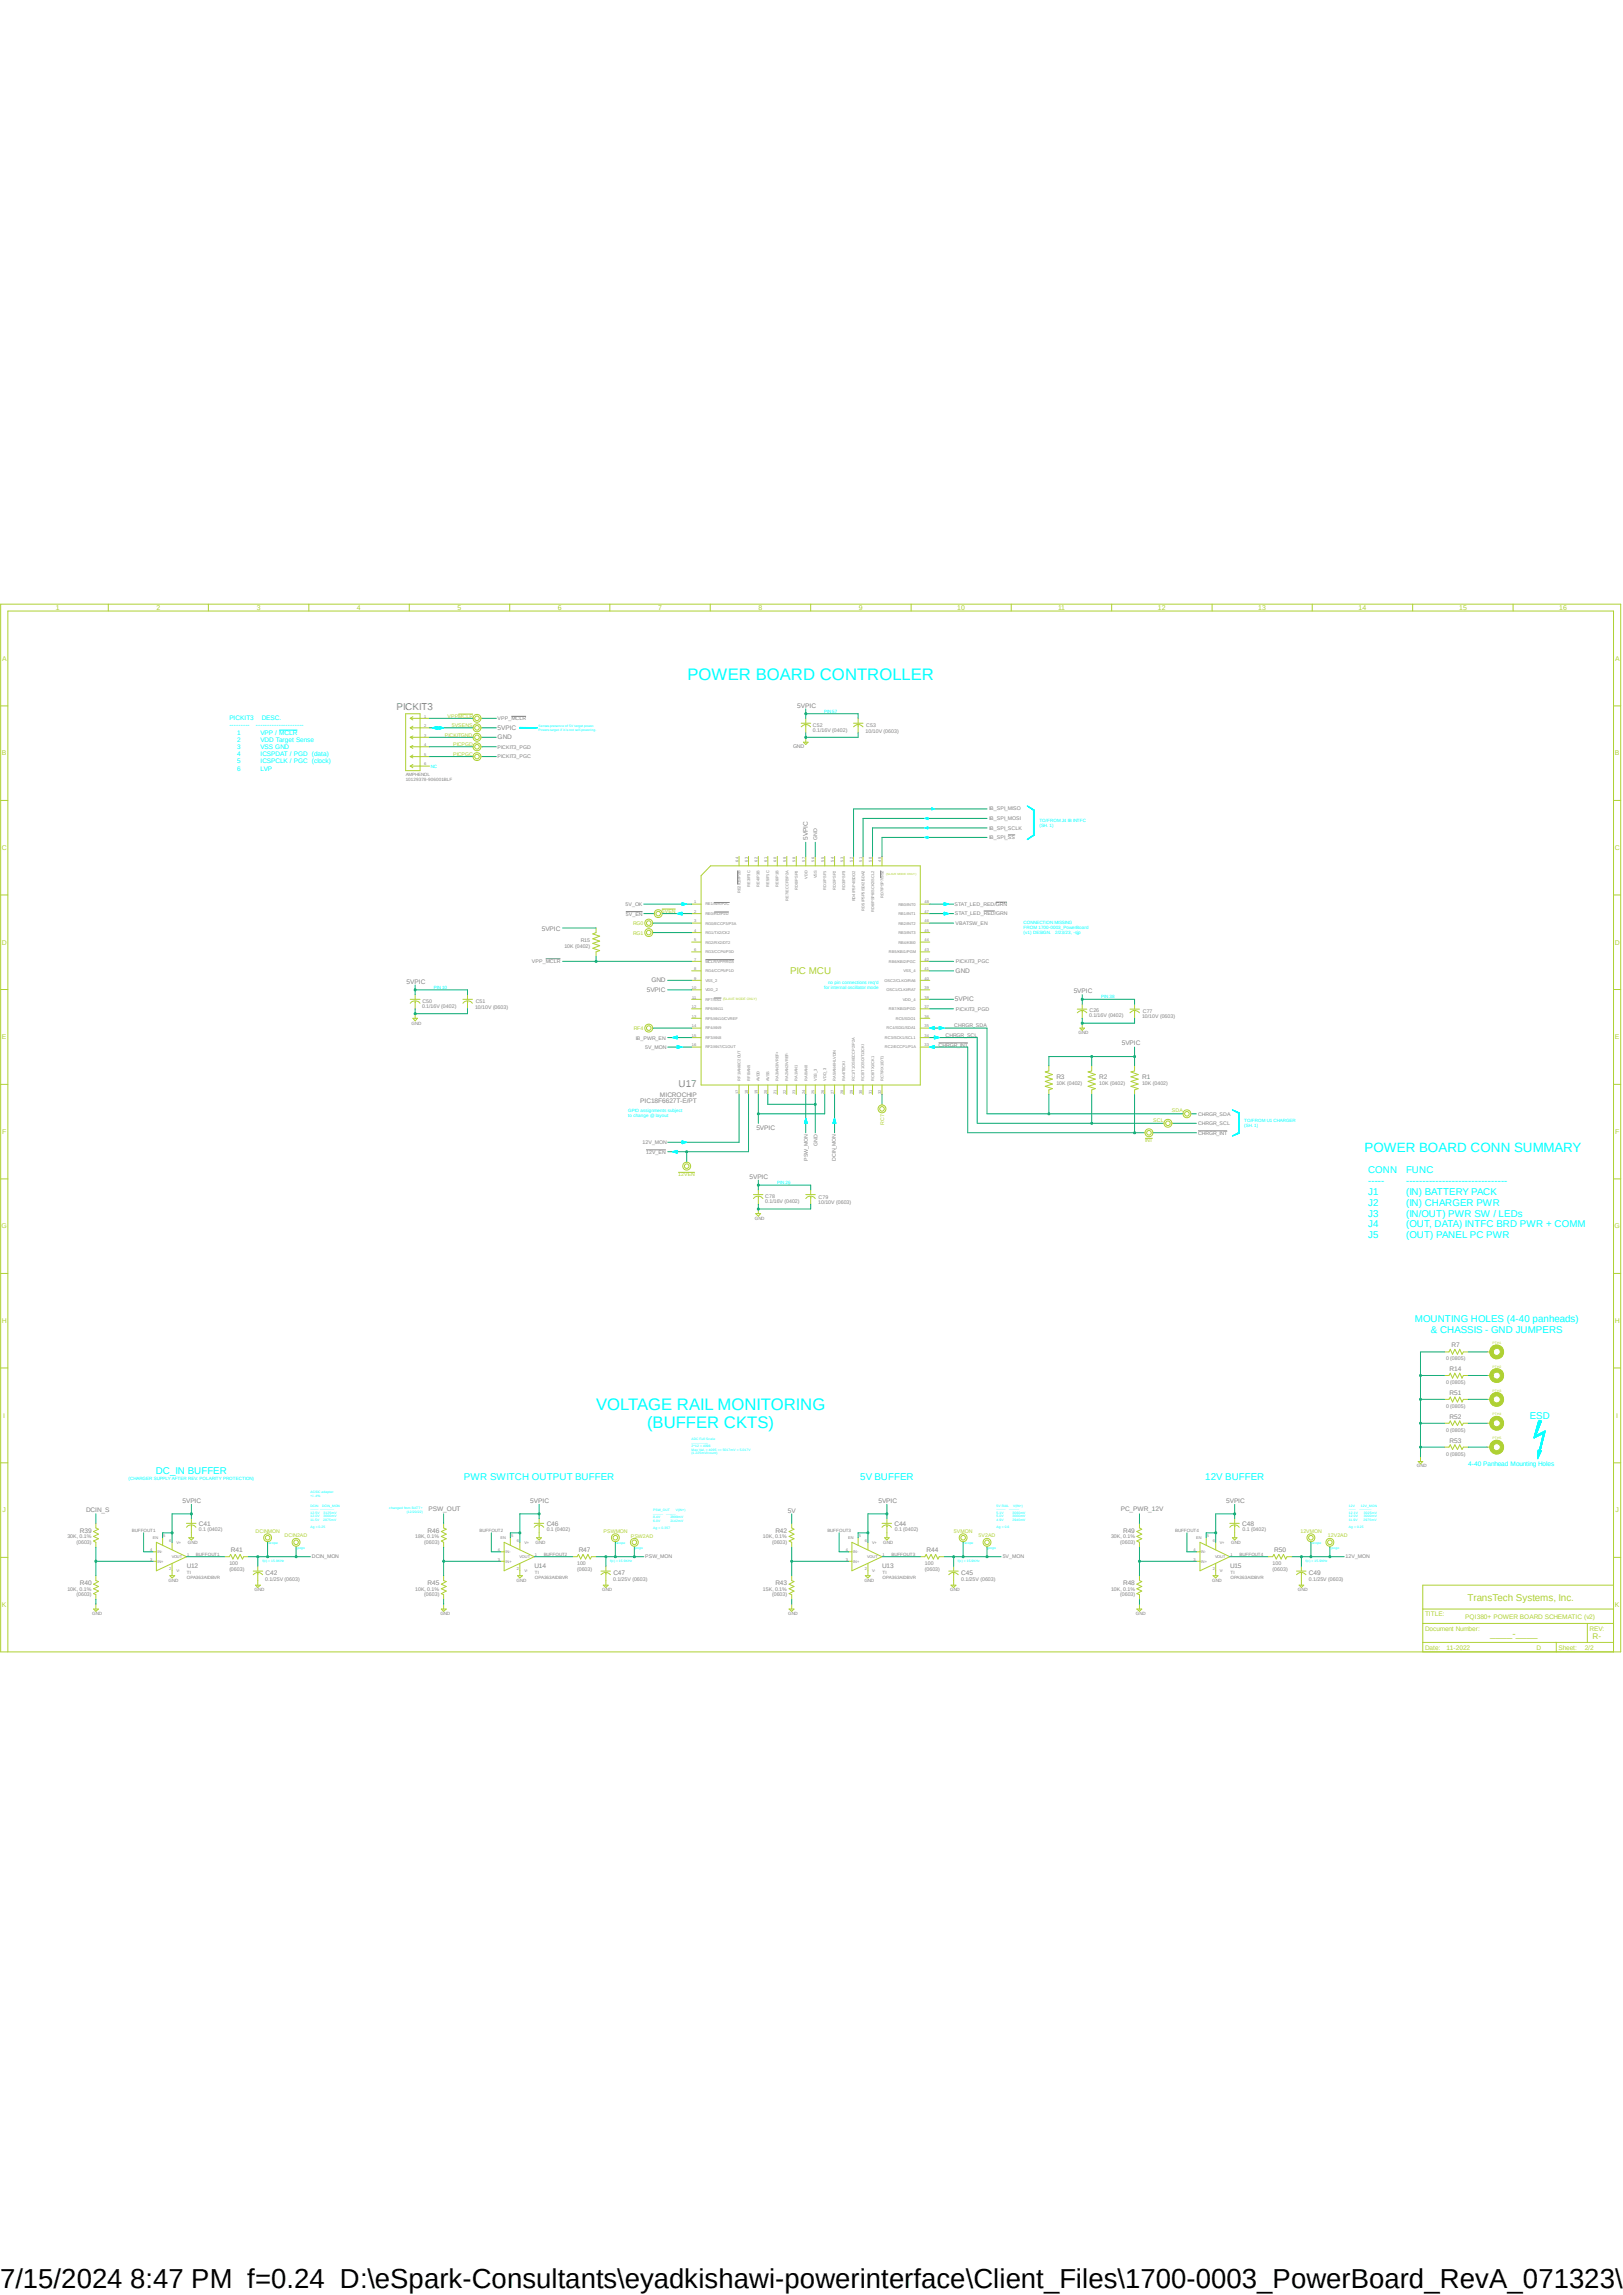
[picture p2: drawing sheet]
<svg xmlns="http://www.w3.org/2000/svg" width="210mm" height="297mm" viewBox="0 0 210 297" stroke-linecap="round" stroke-linejoin="round" font-family="sans-serif">
<defs><g id="words">
<text font-size="3.6" x="0" y="296">7/15/2024 8:47 PM f=0.24 D:\eSpark-Consultants\eyadkishawi-powerinterface\Client_Files\1700-0003_PowerBoard_RevA_071323\1</text>
<g font-size="2.2" fill="#0ff">
<text x="88.9" y="88.1">POWER BOARD CONTROLLER</text>
<text x="77.1" y="182.5">VOLTAGE RAIL MONITORING</text>
<text x="83.7" y="184.8">(BUFFER CKTS)</text>
</g>
<text font-size="1.7" fill="#0ff" x="176.6" y="149.1">POWER BOARD CONN SUMMARY</text>
<g font-size="1.3" fill="#808080">
<text x="51.3" y="91.8">PICKIT3</text>
<text x="87.8" y="140.7">U17</text>
</g>
<g font-size="1.3" fill="#afd134">
<text x="102.2" y="126.1">PIC MCU</text>
<text x="189.9" y="207.2">TransTech Systems, Inc.</text>
<text x="192.8" y="211.9">____-____</text>
</g>
<g font-size="1.3" fill="#0ff">
<text x="177" y="151.8">CONN</text>
<text x="177" y="153.2">-----</text>
<text x="177" y="154.6">J1</text>
<text x="181.9" y="151.8">FUNC</text>
<text x="181.9" y="153.2">-------------------------------</text>
<text x="181.9" y="154.6">(IN) BATTERY PACK</text>
<text x="177" y="156">J2</text>
<text x="177" y="157.4">J3</text>
<text x="177" y="158.8">J4</text>
<text x="177" y="160.2">J5</text>
<text x="181.9" y="156">(IN) CHARGER PWR</text>
<text x="181.9" y="157.4">(IN/OUT) PWR SW / LEDs</text>
<text x="181.9" y="158.8">(OUT, DATA) INTFC BRD PWR + COMM</text>
<text x="181.9" y="160.2">(OUT) PANEL PC PWR</text>
<text x="183.1" y="171.1">MOUNTING HOLES (4-40 panheads)</text>
<text x="185.2" y="172.5">&amp; CHASSIS - GND JUMPERS</text>
<text x="198" y="183.7">ESD</text>
<text x="20.2" y="190.8">DC_IN BUFFER</text>
<text x="60" y="191.6">PWR SWITCH OUTPUT BUFFER</text>
<text x="111.3" y="191.6">5V BUFFER</text>
<text x="156" y="191.6">12V BUFFER</text>
</g>
<text font-size="1.1" fill="#afd134" x="206.1" y="212.2">R-</text>
<g font-size=".9" fill="#afd134">
<text x="7.2" y="79">1</text>
<text x="20.2" y="79">2</text>
<text x="33.2" y="79">3</text>
<text x="46.2" y="79">4</text>
<text x="59.2" y="79">5</text>
<text x="72.2" y="79">6</text>
<text x="85.2" y="79">7</text>
<text x="98.1" y="79">8</text>
<text x="111.1" y="79">9</text>
<text x="123.9" y="79">10</text>
<text x="136.9" y="79">11</text>
<text x="149.8" y="79">12</text>
<text x="162.8" y="79">13</text>
<text x="175.8" y="79">14</text>
<text x="188.8" y="79">15</text>
<text x="201.8" y="79">16</text>
<text x=".3" y="85.5">A</text>
<text x="209" y="85.5">A</text>
<text x=".3" y="97.7">B</text>
<text x="209" y="97.7">B</text>
<text x=".3" y="110">C</text>
<text x="209" y="110">C</text>
<text x=".3" y="122.3">D</text>
<text x="209" y="122.3">D</text>
<text x=".3" y="134.5">E</text>
<text x="209" y="134.5">E</text>
<text x=".3" y="146.7">F</text>
<text x="209" y="146.7">F</text>
<text x=".2" y="159">G</text>
<text x="208.9" y="159">G</text>
<text x=".3" y="171.2">H</text>
<text x="209" y="171.2">H</text>
<text x=".4" y="183.5">I</text>
<text x="209.1" y="183.5">I</text>
<text x=".3" y="195.7">J</text>
<text x="209" y="195.7">J</text>
<text x=".3" y="207.9">K</text>
<text x="209" y="207.9">K</text>
</g>
<g font-size=".8" fill="#0ff">
<text x="29.7" y="93.2">PICKIT3</text>
<text x="29.7" y="94.1">---------</text>
<text x="30.7" y="95.1">1</text>
<text x="33.1" y="94.1">---------------------</text>
<text x="33.7" y="95.1">VPP / MCLR</text>
<text x="33.9" y="93.2">DESC.</text>
<text x="30.7" y="96">2</text>
<text x="30.7" y="96.9">3</text>
<text x="30.7" y="97.9">4</text>
<text x="30.7" y="98.8">5</text>
<text x="30.7" y="99.7">6</text>
<text x="33.7" y="96">VDD Target Sense</text>
<text x="33.7" y="96.9">VSS GND</text>
<text x="33.7" y="97.9">ICSPDAT / PGD (data)</text>
<text x="33.7" y="98.8">ICSPCLK / PGC (clock)</text>
<text x="33.7" y="99.7">LVP</text>
<text x="190" y="189.7">4-40 Panhead Mounting Holes</text>
</g>
<g font-size=".8" fill="#808080">
<text x="64.4" y="95.7">GND</text>
<text x="64.4" y="94.5">5VPIC</text>
<text x="103.2" y="91.6">5VPIC</text>
<text x="104.5" y="108.7" transform="rotate(-90 104.5 108.7)">5VPIC</text>
<text x="70.1" y="120.4">5VPIC</text>
<text x="123.7" y="125.9">GND</text>
<text x="52.6" y="127.3">5VPIC</text>
<text x="83.7" y="128.4">5VPIC</text>
<text x="84.3" y="127.1">GND</text>
<text x="123.6" y="129.6">5VPIC</text>
<text x="138.9" y="128.5">5VPIC</text>
<text x="145.2" y="135.3">5VPIC</text>
<text x="82.8" y="142.8">PIC18F6627T-E/PT</text>
<text x="85.4" y="141.9">MICROCHIP</text>
<text x="136.7" y="139.7">R3</text>
<text x="142.2" y="139.7">R2</text>
<text x="147.8" y="139.7">R1</text>
<text x="97.9" y="146.3">5VPIC</text>
<text x="97" y="152.6">5VPIC</text>
<text x="187.6" y="177.5">R14</text>
<text x="187.8" y="174.4">R7</text>
<text x="187.6" y="180.6">R51</text>
<text x="187.6" y="183.6">R52</text>
<text x="187.6" y="186.7">R53</text>
<text x="11.1" y="195.7">DCIN_S</text>
<text x="23.6" y="194.6">5VPIC</text>
<text x="25.7" y="197.4">C41</text>
<text x="55.5" y="195.6">PSW_OUT</text>
<text x="68.6" y="194.6">5VPIC</text>
<text x="70.7" y="197.4">C46</text>
<text x="101.9" y="195.8">5V</text>
<text x="113.7" y="194.6">5VPIC</text>
<text x="115.7" y="197.4">C44</text>
<text x="145" y="195.6">PC_PWR_12V</text>
<text x="158.7" y="194.6">5VPIC</text>
<text x="160.7" y="197.4">C48</text>
<text x="10.3" y="198.3">R39</text>
<text x="24.2" y="202.9">U12</text>
<text x="29.9" y="200.9">R41</text>
<text x="34.4" y="203.8">C42</text>
<text x="55.3" y="198.3">R46</text>
<text x="69.2" y="202.9">U14</text>
<text x="74.9" y="200.9">R47</text>
<text x="79.4" y="203.8">C47</text>
<text x="100.3" y="198.3">R42</text>
<text x="114.2" y="202.9">U13</text>
<text x="119.9" y="200.9">R44</text>
<text x="124.4" y="203.8">C45</text>
<text x="145.3" y="198.3">R49</text>
<text x="159.2" y="202.9">U15</text>
<text x="164.9" y="200.9">R50</text>
<text x="169.4" y="203.8">C49</text>
<text x="10.3" y="205.1">R40</text>
<text x="55.3" y="205.1">R45</text>
<text x="100.3" y="205.1">R43</text>
<text x="145.3" y="205.1">R48</text>
</g>
<g font-size=".8" fill="#afd134">
<text x="184.4" y="209.2">TITLE:</text>
<text x="189.6" y="209.5">PQI380+ POWER BOARD SCHEMATIC (v2)</text>
<text x="184.4" y="213.5">Date:</text>
<text x="184.4" y="211">Document Number:</text>
<text x="187.2" y="213.5">11-2022</text>
<text x="198.8" y="213.5">D</text>
<text x="201.7" y="213.5">Sheet:</text>
<text x="205.1" y="213.5">2/2</text>
<text x="205.7" y="211">REV:</text>
</g>
<g font-size=".7" fill="#afd134">
<text x="57.6" y="95.4">PICKITGND</text>
<text x="57.9" y="92.9">VPPMCLR</text>
<text x="58.5" y="94.1">5VSENS</text>
<text x="58.6" y="96.6">PICPGD</text>
<text x="58.6" y="97.8">PICPGC</text>
<text x="81.9" y="119.7">RG0</text>
<text x="85.6" y="118.2">5VEN</text>
<text x="81.9" y="120.9">RG1</text>
<text x="82" y="133.3">RF4</text>
<text x="151.6" y="143.9">SDA</text>
<text x="114.4" y="145.6" transform="rotate(-90 114.4 145.6)">RC7</text>
<text x="148.2" y="147.8">INT</text>
<text x="149.2" y="145.2">SCL</text>
<text x="87.8" y="152.2">12VEN</text>
<text x="33.1" y="198.3">DCINMON</text>
<text x="36.8" y="198.9">DCIN2AD</text>
<text x="78.1" y="198.3">PSWMON</text>
<text x="81.6" y="199">PSW2AD</text>
<text x="123.4" y="198.3">5VMON</text>
<text x="126.6" y="198.9">5V2AD</text>
<text x="168.3" y="198.3">12VMON</text>
<text x="171.8" y="198.9">12V2AD</text>
</g>
<g font-size=".7" fill="#808080">
<text x="64.4" y="93.2">VPP_MCLR</text>
<text x="105.2" y="94.7">0.1/16V (0402)</text>
<text x="105.2" y="94">C52</text>
<text x="112" y="94.8">10/10V (0603)</text>
<text x="112.1" y="94.1">C53</text>
<text x="64.4" y="96.9">PICKIT3_PGD</text>
<text x="64.4" y="98.1">PICKIT3_PGC</text>
<text x="102.6" y="96.8">GND</text>
<text x="128" y="106.2">IB_SPI_MOSI</text>
<text x="128" y="104.9">IB_SPI_MISO</text>
<text x="128" y="107.4">IB_SPI_SCLK</text>
<text x="105.8" y="108.7" transform="rotate(-90 105.8 108.7)">GND</text>
<text x="128" y="108.6">IB_SPI_SS</text>
<text x="80.9" y="117.3">5V_OK</text>
<text x="81" y="118.5">5V_EN</text>
<text x="123.5" y="117.3">STAT_LED_RED/GRN</text>
<text x="123.6" y="118.4">STAT_LED_RED/GRN</text>
<text x="123.7" y="119.7">VBATSW_EN</text>
<text x="68.8" y="124.6">VPP_MCLR</text>
<text x="73" y="122.7">10K (0402)</text>
<text x="75.1" y="121.9">R15</text>
<text x="123.7" y="124.7">PICKIT3_PGC</text>
<text x="54.6" y="130.4">0.1/16V (0402)</text>
<text x="54.7" y="129.8">C50</text>
<text x="61.5" y="130.6">10/10V (0603)</text>
<text x="61.6" y="129.8">C51</text>
<text x="123.7" y="130.8">PICKIT3_PGD</text>
<text x="140.9" y="131.7">0.1/16V (0402)</text>
<text x="141" y="131">C26</text>
<text x="147.8" y="131.8">10/10V (0603)</text>
<text x="147.9" y="131.1">C77</text>
<text x="82.3" y="134.5">IB_PWR_EN</text>
<text x="83.5" y="135.8">5V_MON</text>
<text x="121.5" y="135.5">CHRGR_INT</text>
<text x="122.3" y="134.2">CHRGR_SCL</text>
<text x="123.5" y="133">CHRGR_SDA</text>
<text x="136.7" y="140.5">10K (0402)</text>
<text x="142.2" y="140.5">10K (0402)</text>
<text x="147.8" y="140.5">10K (0402)</text>
<text x="83.1" y="148.1">12V_MON</text>
<text x="83.6" y="149.3">12V_EN</text>
<text x="105.8" y="148.3" transform="rotate(-90 105.8 148.3)">GND</text>
<text x="155" y="146.9">CHRGR_INT</text>
<text x="155" y="145.6">CHRGR_SCL</text>
<text x="155" y="144.4">CHRGR_SDA</text>
<text x="99" y="155.7">0.1/16V (0402)</text>
<text x="99" y="155">C78</text>
<text x="104.5" y="150.3" transform="rotate(-90 104.5 150.3)">PSW_MON</text>
<text x="105.9" y="155.8">10/10V (0603)</text>
<text x="105.9" y="155.1">C79</text>
<text x="108.2" y="150.3" transform="rotate(-90 108.2 150.3)">DCIN_MON</text>
<text x="187.1" y="176.1">0 (0805)</text>
<text x="187.1" y="179.1">0 (0805)</text>
<text x="187.1" y="182.2">0 (0805)</text>
<text x="187.1" y="185.3">0 (0805)</text>
<text x="187.1" y="188.4">0 (0805)</text>
<text x="8.7" y="199.1">30K, 0.1%</text>
<text x="9.9" y="199.8">(0603)</text>
<text x="25.7" y="198.2">0.1 (0402)</text>
<text x="29.7" y="202.6">100</text>
<text x="29.7" y="203.3">(0603)</text>
<text x="40.3" y="201.6">DCIN_MON</text>
<text x="53.7" y="199.1">18K, 0.1%</text>
<text x="54.9" y="199.8">(0603)</text>
<text x="70.7" y="198.2">0.1 (0402)</text>
<text x="74.7" y="202.6">100</text>
<text x="74.7" y="203.3">(0603)</text>
<text x="83.5" y="201.6">PSW_MON</text>
<text x="98.7" y="199.1">10K, 0.1%</text>
<text x="99.9" y="199.8">(0603)</text>
<text x="115.8" y="198.2">0.1 (0402)</text>
<text x="119.7" y="202.6">100</text>
<text x="119.7" y="203.3">(0603)</text>
<text x="129.8" y="201.6">5V_MON</text>
<text x="143.8" y="199.1">30K, 0.1%</text>
<text x="144.9" y="199.8">(0603)</text>
<text x="160.8" y="198.2">0.1 (0402)</text>
<text x="164.7" y="202.6">100</text>
<text x="164.7" y="203.3">(0603)</text>
<text x="174.1" y="201.6">12V_MON</text>
<text x="8.7" y="205.9">10K, 0.1%</text>
<text x="9.9" y="206.6">(0603)</text>
<text x="34.3" y="204.6">0.1/25V (0603)</text>
<text x="53.7" y="205.9">10K, 0.1%</text>
<text x="54.9" y="206.6">(0603)</text>
<text x="79.3" y="204.6">0.1/25V (0603)</text>
<text x="98.7" y="205.9">15K, 0.1%</text>
<text x="99.9" y="206.6">(0603)</text>
<text x="124.4" y="204.6">0.1/25V (0603)</text>
<text x="143.8" y="205.9">10K, 0.1%</text>
<text x="144.9" y="206.6">(0603)</text>
<text x="169.4" y="204.6">0.1/25V (0603)</text>
</g>
<g font-size=".6" fill="#0ff">
<text x="106.6" y="92.2">PIN 57</text>
<text x="55.8" y="99.4">NC</text>
<text x="134.5" y="106.4">TO/FROM J4 IB INTFC</text>
<text x="134.5" y="107">(SH. 1)</text>
<text x="132.5" y="119.5">CONNECTION MISSING</text>
<text x="132.5" y="120.2">FROM 1700-0003_PowerBoard</text>
<text x="132.5" y="120.8">(v1) DESIGN.</text>
<text x="136.5" y="120.8">2/23/23, -sjp</text>
<text x="56.1" y="128">PIN 10</text>
<text x="106.6" y="128">for internal oscillator mode</text>
<text x="107.1" y="127.4">no pin connections req'd</text>
<text x="142.5" y="129.2">PIN 38</text>
<text x="81.3" y="143.9">GPIO assignments subject</text>
<text x="81.3" y="144.6">to change @ layout</text>
<text x="161" y="145.2">TO/FROM U1 CHARGER</text>
<text x="161" y="145.9">(SH. 1)</text>
<text x="100.6" y="153.2">PIN 26</text>
<text x="16.6" y="191.6">(CHARGER SUPPLY AFTER REV. POLARITY PROTECTION)</text>
</g>
<g font-size=".6" fill="#808080">
<text x="52.5" y="100.4">AMPHENOL</text>
<text x="52.5" y="101">10129378-906001BLF</text>
<text x="53.3" y="132.6">GND</text>
<text x="139.6" y="133.8">GND</text>
<text x="97.7" y="157.9">GND</text>
<text x="183.3" y="189.9">GND</text>
<text x="17.1" y="198.2">BUFFOUT1</text>
<text x="24.2" y="203.8">TI</text>
<text x="24.3" y="199.8">GND</text>
<text x="25.4" y="201.4">BUFFOUT1</text>
<text x="62.1" y="198.2">BUFFOUT2</text>
<text x="69.2" y="203.8">TI</text>
<text x="69.3" y="199.8">GND</text>
<text x="70.4" y="201.4">BUFFOUT2</text>
<text x="107.1" y="198.2">BUFFOUT3</text>
<text x="114.2" y="203.8">TI</text>
<text x="114.3" y="199.8">GND</text>
<text x="115.4" y="201.4">BUFFOUT3</text>
<text x="152.1" y="198.2">BUFFOUT4</text>
<text x="159.2" y="203.8">TI</text>
<text x="159.3" y="199.8">GND</text>
<text x="160.4" y="201.4">BUFFOUT4</text>
<text x="11.9" y="209">GND</text>
<text x="21.8" y="204.7">GND</text>
<text x="24.2" y="204.3">OPA363AIDBVR</text>
<text x="32.9" y="205.9">GND</text>
<text x="57" y="209">GND</text>
<text x="66.8" y="204.7">GND</text>
<text x="69.2" y="204.3">OPA363AIDBVR</text>
<text x="77.9" y="205.9">GND</text>
<text x="102" y="209">GND</text>
<text x="111.8" y="204.7">GND</text>
<text x="114.2" y="204.3">OPA363AIDBVR</text>
<text x="122.9" y="205.9">GND</text>
<text x="147" y="209">GND</text>
<text x="156.8" y="204.7">GND</text>
<text x="159.2" y="204.3">OPA363AIDBVR</text>
<text x="167.9" y="205.9">GND</text>
</g>
<g font-size=".5" fill="#808080">
<text x="54.9" y="92.9">1</text>
<text x="54.9" y="94.1">2</text>
<text x="54.9" y="95.3">3</text>
<text x="54.9" y="96.6">4</text>
<text x="54.9" y="97.8">5</text>
<text x="54.9" y="99.1">6</text>
<text x="95.5" y="111.5" transform="rotate(-90 95.5 111.5)">64</text>
<text x="96.8" y="111.5" transform="rotate(-90 96.8 111.5)">63</text>
<text x="98" y="111.5" transform="rotate(-90 98 111.5)">62</text>
<text x="99.3" y="111.5" transform="rotate(-90 99.3 111.5)">61</text>
<text x="100.5" y="111.5" transform="rotate(-90 100.5 111.5)">60</text>
<text x="101.7" y="111.5" transform="rotate(-90 101.7 111.5)">59</text>
<text x="102.9" y="111.5" transform="rotate(-90 102.9 111.5)">58</text>
<text x="104.2" y="111.5" transform="rotate(-90 104.2 111.5)">57</text>
<text x="104.5" y="113.7" transform="rotate(-90 104.5 113.7)">VDD</text>
<text x="105.4" y="111.5" transform="rotate(-90 105.4 111.5)">56</text>
<text x="105.7" y="113.6" transform="rotate(-90 105.7 113.6)">VSS</text>
<text x="106.6" y="111.5" transform="rotate(-90 106.6 111.5)">55</text>
<text x="107.9" y="111.5" transform="rotate(-90 107.9 111.5)">54</text>
<text x="109.1" y="111.5" transform="rotate(-90 109.1 111.5)">53</text>
<text x="110.4" y="111.5" transform="rotate(-90 110.4 111.5)">52</text>
<text x="111.6" y="111.5" transform="rotate(-90 111.6 111.5)">51</text>
<text x="112.8" y="111.5" transform="rotate(-90 112.8 111.5)">50</text>
<text x="114" y="111.5" transform="rotate(-90 114 111.5)">49</text>
<text x="89.8" y="116.9">1</text>
<text x="89.8" y="118.2">2</text>
<text x="89.8" y="119.4">3</text>
<text x="91.3" y="117.2">RE1/WR/P2C</text>
<text x="91.3" y="118.4">RE0/RD/P2D</text>
<text x="91.3" y="119.7">RG0/ECCP3/P3A</text>
<text x="95.8" y="115.6" transform="rotate(-90 95.8 115.6)">RE2/CS/P2B</text>
<text x="97.1" y="114.8" transform="rotate(-90 97.1 114.8)">RE3/P3C</text>
<text x="98.3" y="114.8" transform="rotate(-90 98.3 114.8)">RE4/P3B</text>
<text x="99.5" y="114.8" transform="rotate(-90 99.5 114.8)">RE5/P1C</text>
<text x="100.7" y="114.8" transform="rotate(-90 100.7 114.8)">RE6/P1B</text>
<text x="102" y="116.6" transform="rotate(-90 102 116.6)">RE7/ECCP2/P2A</text>
<text x="103.2" y="115.1" transform="rotate(-90 103.2 115.1)">RD0/PSP0</text>
<text x="106.9" y="115.1" transform="rotate(-90 106.9 115.1)">RD1/PSP1</text>
<text x="108.2" y="115.1" transform="rotate(-90 108.2 115.1)">RD2/PSP2</text>
<text x="109.4" y="115.1" transform="rotate(-90 109.4 115.1)">RD3/PSP3</text>
<text x="110.7" y="116.7" transform="rotate(-90 110.7 116.7)">RD4/PSP4/SDO2</text>
<text x="111.9" y="117.8" transform="rotate(-90 111.9 117.8)">RD5/PSP5/SDI2/SDA2</text>
<text x="113.1" y="118.1" transform="rotate(-90 113.1 118.1)">RD6/PSP6/SCK2/SCL2</text>
<text x="114.3" y="116.2" transform="rotate(-90 114.3 116.2)">RD7/PSP7/SS2</text>
<text x="116.2" y="119.7">RB2/INT2</text>
<text x="116.2" y="118.4">RB1/INT1</text>
<text x="116.2" y="117.2">RB0/INT0</text>
<text x="119.6" y="119.4">46</text>
<text x="119.6" y="118.2">47</text>
<text x="119.6" y="116.9">48</text>
<text x="89.8" y="120.6">4</text>
<text x="89.8" y="121.8">5</text>
<text x="89.8" y="123.1">6</text>
<text x="89.8" y="124.3">7</text>
<text x="89.8" y="125.6">8</text>
<text x="91.3" y="120.9">RG1/TX2/CK2</text>
<text x="91.3" y="122.1">RG2/RX2/DT2</text>
<text x="91.3" y="123.4">RG3/CCP4/P3D</text>
<text x="91.3" y="124.6">MCLR/VPP/RG5</text>
<text x="91.3" y="125.8">RG4/CCP5/P1D</text>
<text x="115" y="124.6">RB6/KBI2/PGC</text>
<text x="115" y="123.4">RB5/KBI1/PGM</text>
<text x="116.2" y="122.1">RB4/KBI0</text>
<text x="116.2" y="120.9">RB3/INT3</text>
<text x="116.9" y="125.8">VSS_4</text>
<text x="119.6" y="125.6">41</text>
<text x="119.6" y="124.3">42</text>
<text x="119.6" y="123.1">43</text>
<text x="119.6" y="121.8">44</text>
<text x="119.6" y="120.6">45</text>
<text x="89.5" y="128">10</text>
<text x="89.5" y="130.5">12</text>
<text x="89.5" y="131.7">13</text>
<text x="89.6" y="129.2">11</text>
<text x="89.8" y="126.8">9</text>
<text x="91.3" y="127">VSS_2</text>
<text x="91.3" y="128.3">VDD_2</text>
<text x="91.3" y="129.5">RF7/SS1</text>
<text x="91.3" y="130.8">RF6/AN11</text>
<text x="91.3" y="132">RF5/AN10/CVREF</text>
<text x="114.5" y="127.1">OSC2/CLKO/RA6</text>
<text x="114.7" y="128.3">OSC1/CLKI/RA7</text>
<text x="115" y="130.8">RB7/KBI3/PGD</text>
<text x="115.9" y="132">RC5/SDO1</text>
<text x="116.8" y="129.5">VDD_4</text>
<text x="119.6" y="131.7">36</text>
<text x="119.6" y="130.5">37</text>
<text x="119.6" y="129.2">38</text>
<text x="119.6" y="128">39</text>
<text x="119.6" y="126.8">40</text>
<text x="89.5" y="133">14</text>
<text x="89.5" y="134.2">15</text>
<text x="89.5" y="135.4">16</text>
<text x="91.3" y="133.2">RF4/AN9</text>
<text x="91.3" y="134.5">RF3/AN8</text>
<text x="91.3" y="135.7">RF2/AN7/C1OUT</text>
<text x="114.5" y="135.7">RC2/ECCP1/P1A</text>
<text x="114.5" y="134.5">RC3/SCK1/SCL1</text>
<text x="114.7" y="133.2">RC4/SDI1/SDA1</text>
<text x="119.6" y="135.4">33</text>
<text x="119.6" y="134.2">34</text>
<text x="119.6" y="133">35</text>
<text x="95.5" y="141.6" transform="rotate(-90 95.5 141.6)">17</text>
<text x="95.8" y="139.9" transform="rotate(-90 95.8 139.9)">RF1/AN6/C2OUT</text>
<text x="96.8" y="141.6" transform="rotate(-90 96.8 141.6)">18</text>
<text x="97.1" y="139.9" transform="rotate(-90 97.1 139.9)">RF0/AN5</text>
<text x="98" y="141.6" transform="rotate(-90 98 141.6)">19</text>
<text x="98.3" y="139.9" transform="rotate(-90 98.3 139.9)">AVDD</text>
<text x="99.3" y="141.6" transform="rotate(-90 99.3 141.6)">20</text>
<text x="99.5" y="139.9" transform="rotate(-90 99.5 139.9)">AVSS</text>
<text x="100.5" y="141.6" transform="rotate(-90 100.5 141.6)">21</text>
<text x="100.7" y="139.9" transform="rotate(-90 100.7 139.9)">RA3/AN3/VREF+</text>
<text x="101.7" y="141.6" transform="rotate(-90 101.7 141.6)">22</text>
<text x="102" y="139.9" transform="rotate(-90 102 139.9)">RA2/AN2/VREF-</text>
<text x="102.9" y="141.6" transform="rotate(-90 102.9 141.6)">23</text>
<text x="103.2" y="139.9" transform="rotate(-90 103.2 139.9)">RA1/AN1</text>
<text x="104.2" y="141.6" transform="rotate(-90 104.2 141.6)">24</text>
<text x="104.5" y="139.9" transform="rotate(-90 104.5 139.9)">RA0/AN0</text>
<text x="105.4" y="141.6" transform="rotate(-90 105.4 141.6)">25</text>
<text x="105.7" y="139.9" transform="rotate(-90 105.7 139.9)">VSS_3</text>
<text x="106.6" y="141.6" transform="rotate(-90 106.6 141.6)">26</text>
<text x="106.9" y="139.9" transform="rotate(-90 106.9 139.9)">VDD_3</text>
<text x="107.9" y="141.6" transform="rotate(-90 107.9 141.6)">27</text>
<text x="108.2" y="139.9" transform="rotate(-90 108.2 139.9)">RA5/AN4/HLVDIN</text>
<text x="109.1" y="141.6" transform="rotate(-90 109.1 141.6)">28</text>
<text x="109.4" y="139.9" transform="rotate(-90 109.4 139.9)">RA4/T0CKI</text>
<text x="110.4" y="141.6" transform="rotate(-90 110.4 141.6)">29</text>
<text x="110.6" y="139.9" transform="rotate(-90 110.6 139.9)">RC1/T1OSI/ECCP2/P2A</text>
<text x="111.6" y="141.6" transform="rotate(-90 111.6 141.6)">30</text>
<text x="111.8" y="139.9" transform="rotate(-90 111.8 139.9)">RC0/T1OSO/T13CKI</text>
<text x="112.8" y="141.6" transform="rotate(-90 112.8 141.6)">31</text>
<text x="113.1" y="139.9" transform="rotate(-90 113.1 139.9)">RC6/TX1/CK1</text>
<text x="114" y="141.6" transform="rotate(-90 114 141.6)">32</text>
<text x="114.3" y="139.9" transform="rotate(-90 114.3 139.9)">RC7/RX1/DT1</text>
<text x="19.4" y="202">3</text>
<text x="19.4" y="200.7">4</text>
<text x="19.8" y="199.2">EN</text>
<text x="20.4" y="202.3">IN+</text>
<text x="20.4" y="201">IN-</text>
<text x="21.1" y="198.9">5</text>
<text x="21.9" y="203.2">2</text>
<text x="21.9" y="199.5">6</text>
<text x="22.2" y="201.6">VOUT</text>
<text x="22.9" y="203.5">V-</text>
<text x="22.9" y="199.8">V+</text>
<text x="24.2" y="201.4">1</text>
<text x="64.4" y="202">3</text>
<text x="64.4" y="200.7">4</text>
<text x="64.8" y="199.2">EN</text>
<text x="65.4" y="202.3">IN+</text>
<text x="65.4" y="201">IN-</text>
<text x="66.1" y="198.9">5</text>
<text x="66.9" y="203.2">2</text>
<text x="66.9" y="199.5">6</text>
<text x="67.2" y="201.6">VOUT</text>
<text x="67.9" y="203.5">V-</text>
<text x="67.9" y="199.8">V+</text>
<text x="69.2" y="201.4">1</text>
<text x="109.4" y="202">3</text>
<text x="109.4" y="200.7">4</text>
<text x="109.8" y="199.2">EN</text>
<text x="110.4" y="202.3">IN+</text>
<text x="110.4" y="201">IN-</text>
<text x="111.1" y="198.9">5</text>
<text x="111.9" y="203.2">2</text>
<text x="111.9" y="199.5">6</text>
<text x="112.2" y="201.6">VOUT</text>
<text x="112.9" y="203.5">V-</text>
<text x="112.9" y="199.8">V+</text>
<text x="114.2" y="201.4">1</text>
<text x="154.4" y="202">3</text>
<text x="154.4" y="200.7">4</text>
<text x="154.8" y="199.2">EN</text>
<text x="155.4" y="202.3">IN+</text>
<text x="155.4" y="201">IN-</text>
<text x="156.2" y="198.9">5</text>
<text x="156.9" y="203.2">2</text>
<text x="156.9" y="199.5">6</text>
<text x="157.2" y="201.6">VOUT</text>
<text x="157.9" y="203.5">V-</text>
<text x="157.9" y="199.8">V+</text>
<text x="159.2" y="201.4">1</text>
</g>
<g font-size=".4" fill="#0ff">
<text x="69.7" y="94.1">Senses presence of 5V target power.</text>
<text x="69.7" y="94.6">Powers target if it is not self-powering.</text>
<text x="89.5" y="186.4">ADC Full Scale</text>
<text x="89.5" y="186.8">-----------------</text>
<text x="89.5" y="187.3">2^12 = 4096</text>
<text x="89.5" y="187.7">Max Val. = 4095 == 5017mV = 5.017V</text>
<text x="89.5" y="188.2">(1.225mV/count)</text>
<text x="40.2" y="195">DCIN</text>
<text x="40.2" y="195.5">-------- --------------</text>
<text x="40.2" y="195.9">12.5V</text>
<text x="40.2" y="196.4">12.0V</text>
<text x="40.2" y="196.9">11.5V</text>
<text x="40.2" y="197.8">Ag = 0.25</text>
<text x="40.2" y="193.3">AC/DC adapter</text>
<text x="40.2" y="193.7">+/- 4%</text>
<text x="41.7" y="195">DCIN_MON</text>
<text x="41.8" y="196.9">2875mV</text>
<text x="41.9" y="195.9">3125mV</text>
<text x="41.9" y="196.4">3000mV</text>
<text x="50.4" y="195.3">changed from BATT+</text>
<text x="52.7" y="195.7">(12/20/22)</text>
<text x="84.5" y="195.6">PSW_OUT</text>
<text x="84.5" y="196">----------</text>
<text x="84.5" y="196.5">8.4V</text>
<text x="84.5" y="197">6.0V</text>
<text x="84.5" y="197.9">Ag = 0.357</text>
<text x="86.2" y="196">----------</text>
<text x="86.7" y="196.5">2999mV</text>
<text x="86.7" y="197">2142mV</text>
<text x="87.5" y="195.6">V(IN+)</text>
<text x="128.9" y="195">5V RAIL</text>
<text x="128.9" y="195.5">---------</text>
<text x="128.9" y="195.9">5.1V</text>
<text x="128.9" y="196.4">5.0V</text>
<text x="128.9" y="196.9">4.9V</text>
<text x="128.9" y="197.8">Ag = 0.6</text>
<text x="130.6" y="195.5">----------</text>
<text x="131" y="195.9">3060mV</text>
<text x="131" y="196.4">3000mV</text>
<text x="131" y="196.9">2940mV</text>
<text x="131.1" y="195">V(IN+)</text>
<text x="174.5" y="195">12V</text>
<text x="174.5" y="195.5">-------</text>
<text x="174.5" y="195.9">12.1V</text>
<text x="174.5" y="196.4">12.0V</text>
<text x="174.5" y="196.9">11.9V</text>
<text x="174.5" y="197.8">Ag = 0.25</text>
<text x="175.9" y="195.5">------------</text>
<text x="176.1" y="195">12V_MON</text>
<text x="176.4" y="196.9">2975mV</text>
<text x="176.5" y="195.9">3025mV</text>
<text x="176.5" y="196.4">3000mV</text>
<text x="34" y="202.2">f(c) = 15.9KHz</text>
<text x="34.8" y="199.9">scope</text>
<text x="38.5" y="200.5">pogo</text>
<text x="79" y="202.2">f(c) = 15.9KHz</text>
<text x="79.8" y="199.9">scope</text>
<text x="82.2" y="200.5">pogo</text>
<text x="124" y="202.2">f(c) = 15.9KHz</text>
<text x="124.8" y="199.9">scope</text>
<text x="127.9" y="200.5">pogo</text>
<text x="169" y="202.2">f(c) = 15.9KHz</text>
<text x="169.8" y="199.9">scope</text>
<text x="172.3" y="200.5">pogo</text>
</g>
<g font-size=".4" fill="#afd134">
<text x="114.7" y="113.2">(SLAVE MODE ONLY)</text>
<text x="93.6" y="129.5">(SLAVE MODE ONLY)</text>
<text x="193.1" y="173.9">PTH1</text>
<text x="193.1" y="177">PTH2</text>
<text x="193.1" y="180.1">PTH3</text>
<text x="193.1" y="183.1">PTH4</text>
<text x="193.1" y="186.2">PTH5</text>
</g>
</g></defs>
<path d="M0 78.1l209.8 135.9M209.8 78.1l-209.8 135.9" fill="none" stroke="#fff" stroke-width=".13"/>
<g fill="none" stroke="#808080" stroke-width=".13">
<path d="M66.2 92.7h1.9M81 118h2.1M92.4 116.8h2M92.4 118h1.9M95.5 112.6v1.9M114 112.6v1M127.3 117.9h1.4M128.9 116.8h1.4M130.4 108h1M70.6 124.1h1.9M91.3 124.2h3.7M92.4 129.2h.9"/>
<path d="M121.5 135h3.7M83.6 148.8h2.5M155 146.3h3.8"/>
</g>
<g fill="none" stroke="#afd134" stroke-width=".13">
<path d="M.1 78.2h209.6v135.6h-209.6zM14 78.2v.9M27 78.2v.9M40 78.2v.9M53 78.2v.9M66 78.2v.9M78.9 78.2v.9M91.9 78.2v.9M104.9 78.2v.9M117.9 78.2v.9M130.9 78.2v.9M143.8 78.2v.9"/>
<path d="M156.8 78.2v.9M169.8 78.2v.9M182.8 78.2v.9M195.8 78.2v.9M.1 91.4h.9M103.7 94.1a.76 .76 0 0 1 1.2 0M103.7 93.6h1.2M104 96.1h.6l-.3 .3zM104.3 93v.6M104.3 93.8v1M104.3 95.4v.7M110.4 94.1a.76 .76 0 0 1 1.3 0"/>
<path d="M110.4 93.6h1.3M111 93v.6M111 93.8v1M208.8 91.4h.9M.1 103.6h.9M.1 115.8h.9M84.5 119.5h.1M89.5 117h1.2M89.5 118.2h1.2M89.5 119.5h1.2M91.9 112.1h27.2v28.3h-28.4v-27.1zM95.6 110.8v1.3"/>
<path d="M96.9 110.8v1.3M98.1 110.8v1.3M99.4 110.8v1.3M100.6 110.8v1.3M101.8 110.8v1.3M103 110.8v1.3M104.3 110.8v1.3M105.5 110.8v1.3M106.7 110.8v1.3M108 110.8v1.3M109.2 110.8v1.3M110.4 110.8v1.3"/>
<path d="M111.7 110.8v1.3M112.9 110.8v1.3M114.1 110.8v1.3M119.1 117h1.2M119.1 118.2h1.2M119.1 119.5h1.2M208.8 103.6h.9M208.8 115.8h.9M.1 128.1h.9M53.1 129.8a.81 .81 0 0 1 1.3 0M53.1 129.3h1.3M53.4 131.8h.6l-.3 .3z"/>
<path d="M53.7 128.7v.6M53.7 129.5v1.1M53.7 131.2v.6M53.7 129.7l.1 .1M59.9 129.8a.76 .76 0 0 1 1.2 0M59.9 129.3h1.2M60.5 128.7v.6M60.5 129.5v1.1M60.5 129.7v.1M77.1 120.1v.6l-.4 .2 .9 .3-.9 .3 .9 .3-.9 .3 .9 .3-.9 .3 .9 .3-.5 .2v.6M89.5 120.7h1.2M89.5 121.9h1.2"/>
<path d="M89.5 123.2h1.2M89.5 124.4h1.2M89.5 125.6h1.2M89.5 126.9h1.2M89.5 128.1h1.2M89.5 129.3h1.2M89.5 130.6h1.2M89.5 131.8h1.2M89.5 133.1h1.2M89.5 134.3h1.2M89.5 135.5h1.2M119.1 120.7h1.2"/>
<path d="M119.1 121.9h1.2M119.1 123.2h1.2M119.1 124.4h1.2M119.1 125.6h1.2M119.1 126.9h1.2M119.1 128.1h1.2M119.1 129.3h1.2M119.1 130.6h1.2M119.1 131.8h1.2M119.1 133.1h1.2M119.1 134.3h1.2M119.1 135.5h1.2"/>
<path d="M135.7 138v.6l-.4 .1 .9 .4-.9 .3 .9 .3-.9 .3 .9 .3-.9 .3 .9 .3-.5 .2v.5M139.4 131.1a.77 .77 0 0 1 1.2 0M139.4 130.6h1.2M139.7 133.1h.6l-.3 .2zM140 130v.6M140 130.8v1M140 132.4v.7M140 130.9l.1 .1M141.3 138v.6l-.5 .1 .9 .4-.9 .3 .9 .3-.9 .3 .9 .3-.9 .3 .9 .3-.4 .2v.5M146.2 131.1a.76 .76 0 0 1 1.2 0M146.2 130.6h1.2M146.8 138v.6l-.5 .1 1 .4-1 .3 1 .3-1 .3 1 .3-1 .3 1 .3-.5 .2v.5"/>
<path d="M146.8 130v.6M146.8 130.8v1M146.8 130.9l.1 .1M208.8 128.1h.9M.1 140.3h.9M.1 152.6h.9M95.6 140.4v1.2M96.9 140.4v1.2M97.5 155.1a.76 .76 0 0 1 1.2 0M97.5 154.6h1.2M97.8 157.1h.6l-.3 .3zM98.1 140.4v1.2"/>
<path d="M98.1 154v.6M98.1 154.8v1.1M98.1 156.5v.6M98.1 155h.1M99.4 140.4v1.2M100.6 140.4v1.2M101.8 140.4v1.2M103 140.4v1.2M104.3 155.1a.76 .76 0 0 1 1.2 0M104.3 140.4v1.2M104.3 154.6h1.2M104.9 154v.6"/>
<path d="M104.9 154.8v1.1M104.9 155h.1M105.5 140.4v1.2M106.7 140.4v1.2M108 140.4v1.2M109.2 140.4v1.2M110.4 140.4v1.2M111.7 140.4v1.2M112.9 140.4v1.2M114.1 140.4v1.2M208.8 140.3h.9M208.8 152.6h.9"/>
<path d="M.1 164.8h.9M.1 177h.9M208.8 164.8h.9M208.8 177h.9M.1 189.3h.9M12.4 197.1v.6l.3 .2-.6 .3 .6 .3-.6 .3 .6 .3-.6 .3 .3 .2v.6M20.2 199.6l3.9 1.9-3.9 1.8zM21 199v1M22.3 199.6v1M24.1 197.7a.76 .76 0 0 1 1.3 0M24.1 197.1h1.3M24.4 199h.7l-.3 .3z"/>
<path d="M24.8 196.5v.6M24.8 197.3v1.7M24.8 197.5v.1M34.6 199.5v.1M57.4 197.1v.6l.3 .2-.6 .3 .6 .3-.6 .3 .6 .3-.6 .3 .3 .2v.6M65.2 199.6l3.9 1.9-3.9 1.8zM66 199v1M67.3 199.6v1M69.1 197.7a.76 .76 0 0 1 1.3 0M69.1 197.1h1.3M69.4 199h.7l-.3 .3zM69.8 196.5v.6"/>
<path d="M69.8 197.3v1.7M69.8 197.5v.1M79.6 199.5v.1M102.4 197.1v.6l.3 .2-.6 .3 .6 .3-.6 .3 .6 .3-.6 .3 .3 .2v.6M110.2 199.6l3.9 1.9-3.9 1.8zM111 199v1M112.3 199.6v1M114.1 197.7a.76 .76 0 0 1 1.3 0M114.1 197.1h1.3M114.5 199h.6l-.3 .3zM114.8 196.5v.6M114.8 197.3v1.7"/>
<path d="M114.8 197.5v.1M124.6 199.5v.1M147.4 197.1v.6l.3 .2-.6 .3 .6 .3-.6 .3 .6 .3-.6 .3 .3 .2v.6M155.3 199.6l3.8 1.9-3.8 1.8zM156.1 199v1M157.3 199.6v1M159.1 197.7a.77 .77 0 0 1 1.3 0M159.1 197.1h1.3M159.5 199h.6l-.3 .3zM159.8 196.5v.6M159.8 197.3v1.7M159.8 197.5v.1"/>
<path d="M169.6 199.5v.1M208.8 189.3h.9M.1 201.5h.9M1 213.8v-134.7h207.8v134.7M12.1 208.2h.6l-.3 .3zM12.4 203.9v.7l.3 .1-.6 .3 .6 .3-.6 .3 .6 .3-.6 .3 .3 .2v.6M12.4 207.6v.6M19.8 200.8h.4M19.8 202.1h.4M22 203.9h.6l-.3 .3zM22.3 202.4v1.5M29 201.5h.7l.1-.3 .3 .6 .3-.6 .4 .6 .3-.6 .3 .6 .1-.3h.6"/>
<path d="M32.8 203.8a.76 .76 0 0 1 1.2 0M32.8 203.3h1.2M33.1 205.1h.6l-.3 .3zM33.4 202.7v.6M33.4 203.5v1.6M33.4 203.7h.1M57.1 208.2h.6l-.3 .3zM57.4 203.9v.7l.3 .1-.6 .3 .6 .3-.6 .3 .6 .3-.6 .3 .3 .2v.6M57.4 207.6v.6M64.8 200.8h.4M64.8 202.1h.4M67 203.9h.6l-.3 .3z"/>
<path d="M67.3 202.4v1.5M74.1 201.5h.6l.1-.3 .3 .6 .3-.6 .4 .6 .3-.6 .3 .6 .1-.3h.6M77.8 203.8a.76 .76 0 0 1 1.2 0M77.8 203.3h1.2M78.1 205.1h.6l-.3 .3zM78.4 202.7v.6M78.4 203.5v1.6M78.4 203.7h.1M102.1 208.2h.6l-.3 .3zM102.4 203.9v.7l.3 .1-.6 .3 .6 .3-.6 .3 .6 .3-.6 .3 .3 .2v.6M102.4 207.6v.6M109.8 200.8h.4"/>
<path d="M109.8 202.1h.4M112 203.9h.6l-.3 .3zM112.3 202.4v1.5M119.1 201.5h.6l.1-.3 .3 .6 .4-.6 .3 .6 .3-.6 .3 .6 .1-.3h.7M122.8 203.8a.76 .76 0 0 1 1.2 0M122.8 203.3h1.2M123.1 205.1h.6l-.3 .3zM123.4 202.7v.6M123.4 203.5v1.6M123.4 203.7h.1M147.1 208.2h.6l-.3 .3zM147.4 203.9v.7l.3 .1-.6 .3 .6 .3-.6 .3 .6 .3-.6 .3 .3 .2v.6"/>
<path d="M147.4 207.6v.6M154.8 200.8h.5M154.8 202.1h.5M157 203.9h.6l-.3 .3zM157.3 202.4v1.5M164.1 201.5h.6l.1-.3 .3 .6 .4-.6 .3 .6 .3-.6 .3 .6 .1-.3h.7M167.8 203.8a.76 .76 0 0 1 1.2 0M167.8 203.3h1.2M168.1 205.1h.6l-.3 .3zM168.4 202.7v.6M168.4 203.5v1.6M168.4 203.7h.1"/>
<path d="M184.1 210.1h24.7M184.1 212.6h24.7M184.1 208.2h24.7M201.4 212.6v1.2M205.4 210.1v2.5M208.8 201.5h.9M208.8 205.1h-24.7v8.7"/>
<circle cx="83.9" cy="119.5" r=".51"/>
<circle cx="83.9" cy="119.5" r=".3"/>
<circle cx="193.7" cy="175" r=".89"/>
<circle cx="34.6" cy="199" r=".51"/>
<circle cx="34.6" cy="199" r=".3"/>
<circle cx="79.6" cy="199" r=".51"/>
<circle cx="79.6" cy="199" r=".3"/>
<circle cx="124.6" cy="199" r=".51"/>
<circle cx="124.6" cy="199" r=".3"/>
<circle cx="169.6" cy="199" r=".51"/>
<circle cx="169.6" cy="199" r=".3"/>
</g>
<path d="M193.2 174.2a.89 .89 0 0 1 1.3 .4 .89 .89 0 0 1-.6 1.2 .89 .89 0 0 1-1.1-.8h.4a.48 .48 0 0 1 .7-.5 .48 .48 0 0 1 .1 .8 .48 .48 0 0 1-.7-.1l-.1-.2h-.4l.1-.5z" fill-rule="evenodd" fill="#afd134"/>
<g fill="none" stroke="#afd134" stroke-width=".13">
<path d="M192.4 175h.6M193.2 174.2a.89 .89 0 0 1 1.3 .4 .89 .89 0 0 1-.6 1.2 .89 .89 0 0 1-1.1-.8h.4a.48 .48 0 0 1 .7-.5 .48 .48 0 0 1 .1 .8 .48 .48 0 0 1-.7-.1l-.1-.2h-.4l.1-.5z"/>
<circle cx="193.7" cy="178" r=".89"/>
</g>
<path d="M193.2 177.3a.89 .89 0 0 1 1.3 .4 .89 .89 0 0 1-.7 1.2 .89 .89 0 0 1-1-.9h.4a.48 .48 0 0 1 .7-.4 .48 .48 0 0 1 .1 .8 .48 .48 0 0 1-.7-.1l-.1-.3h-.4l.1-.4z" fill-rule="evenodd" fill="#afd134"/>
<g fill="none" stroke="#afd134" stroke-width=".13">
<path d="M192.4 178h.6M193.2 177.3a.89 .89 0 0 1 1.3 .4 .89 .89 0 0 1-.7 1.2 .89 .89 0 0 1-1-.9h.4a.48 .48 0 0 1 .7-.4 .48 .48 0 0 1 .1 .8 .48 .48 0 0 1-.7-.1l-.1-.3h-.4l.1-.4z"/>
<circle cx="193.7" cy="181.1" r=".89"/>
</g>
<path d="M192.9 180.7a.89 .89 0 0 1 1.3-.3 .89 .89 0 0 1 0 1.4 .89 .89 0 0 1-1.3-.3l-.1-.4h.4a.47 .47 0 0 1 .7-.4 .47 .47 0 0 1 .1 .7 .47 .47 0 0 1-.7-.1l-.1-.2h-.4z" fill-rule="evenodd" fill="#afd134"/>
<g fill="none" stroke="#afd134" stroke-width=".13">
<path d="M192.4 181.1h.6M192.9 180.7a.89 .89 0 0 1 1.3-.3 .89 .89 0 0 1 0 1.4 .89 .89 0 0 1-1.3-.3l-.1-.4h.4a.47 .47 0 0 1 .7-.4 .47 .47 0 0 1 .1 .7 .47 .47 0 0 1-.7-.1l-.1-.2h-.4z"/>
<circle cx="193.7" cy="184.2" r=".89"/>
</g>
<path d="M192.9 183.8a.89 .89 0 0 1 1.4-.3 .89 .89 0 0 1-.3 1.5 .89 .89 0 0 1-1.2-.8h.4a.48 .48 0 0 1 .7-.4 .48 .48 0 0 1 .1 .7 .48 .48 0 0 1-.7-.1l-.1-.2h-.4z" fill-rule="evenodd" fill="#afd134"/>
<g fill="none" stroke="#afd134" stroke-width=".13">
<path d="M192.4 184.2h.6M192.9 183.8a.89 .89 0 0 1 1.4-.3 .89 .89 0 0 1-.3 1.5 .89 .89 0 0 1-1.2-.8h.4a.48 .48 0 0 1 .7-.4 .48 .48 0 0 1 .1 .7 .48 .48 0 0 1-.7-.1l-.1-.2h-.4z"/>
<circle cx="193.7" cy="187.3" r=".89"/>
</g>
<path d="M192.9 186.9a.89 .89 0 0 1 1.4-.3 .89 .89 0 0 1-.3 1.5 .89 .89 0 0 1-1.2-.8h.4a.48 .48 0 0 1 .7-.4 .48 .48 0 0 1 .1 .7 .48 .48 0 0 1-.7-.1l-.1-.2h-.4z" fill-rule="evenodd" fill="#afd134"/>
<g fill="none" stroke="#afd134" stroke-width=".13">
<path d="M52.5 92.4h1.9v7.3h-1.9zM53.1 93h2.5M53.1 94.2h2.5M53.1 95.4h2.5M53.1 96.6h2.5M53.1 97.9h2.5M53.1 99.1h2.5M53.1 93l.3 .2M53.1 94.2l.3 .2M53.1 95.4l.3 .2M53.1 96.6l.3 .3M53.1 97.9l.3 .2"/>
<path d="M53.1 99.1l.3 .3M53.4 92.8l-.3 .2M53.4 94l-.3 .2M53.4 95.2l-.3 .2M53.4 96.5l-.3 .1M53.4 97.7l-.3 .2M53.4 98.9l-.3 .2M59.3 92.4h1.9M61.1 93h.2M61.1 94.2h.2M61.1 95.4h.2M61.1 96.6h.2"/>
<path d="M61.1 97.9h.2M62.2 93h.2M62.2 94.2h.2M62.2 95.4h.2M62.2 96.6h.2M62.2 97.9h.2M84.5 118.2h.2M85.6 117.6h1.8M85.7 118.2h.1M84.5 120.7h.1M84.5 133.1h.1M87.8 151.7h2.1"/>
<path d="M88.9 150.3v.1M114.1 142.9v.1M148.1 146.6h.1M148.2 147.3h.9M149.2 146.6h.1M150.5 145.4h.1M151.6 145.4h.2M153 144.1h.1M154.1 144.1h.1M186.9 175h.6l.2-.4 .3 .7 .3-.7 .3 .7 .3-.7 .3 .7 .2-.3h.6M186.9 178h.6l.2-.3 .3 .7 .3-.7 .3 .7 .3-.7 .3 .7 .2-.4h.6M183.5 189.1h.6l-.3 .3z"/>
<path d="M183.8 188.5v.6M186.9 187.3h.6l.2-.3 .3 .6 .3-.6 .3 .6 .3-.6 .3 .6 .2-.3h.6M186.9 181.1h.6l.2-.3 .3 .6 .3-.6 .3 .6 .3-.6 .3 .6 .2-.3h.6M186.9 184.2h.6l.2-.3 .3 .6 .3-.6 .3 .6 .3-.6 .3 .6 .2-.3h.6M192.4 187.3h.6M192.9 186.9a.89 .89 0 0 1 1.4-.3 .89 .89 0 0 1-.3 1.5 .89 .89 0 0 1-1.2-.8h.4a.48 .48 0 0 1 .7-.4 .48 .48 0 0 1 .1 .7 .48 .48 0 0 1-.7-.1l-.1-.2h-.4zM38.3 200.1v.1M82.1 200.1v.1M127.7 200.1v.1M172.1 200.1v.1"/>
<circle cx="61.7" cy="93" r=".51"/>
<circle cx="61.7" cy="96.6" r=".51"/>
<circle cx="61.7" cy="95.4" r=".51"/>
<circle cx="61.7" cy="97.9" r=".51"/>
<circle cx="61.7" cy="94.2" r=".51"/>
<circle cx="61.7" cy="94.2" r=".3"/>
<circle cx="61.7" cy="95.4" r=".3"/>
<circle cx="61.7" cy="96.6" r=".3"/>
<circle cx="61.7" cy="93" r=".3"/>
<circle cx="61.7" cy="97.9" r=".3"/>
<circle cx="85.2" cy="118.2" r=".51"/>
<circle cx="85.2" cy="118.2" r=".3"/>
<circle cx="83.9" cy="133.1" r=".51"/>
<circle cx="83.9" cy="120.7" r=".51"/>
<circle cx="83.9" cy="133.1" r=".3"/>
<circle cx="83.9" cy="120.7" r=".3"/>
<circle cx="88.9" cy="150.9" r=".51"/>
<circle cx="88.9" cy="150.9" r=".3"/>
<circle cx="114.1" cy="143.5" r=".51"/>
<circle cx="114.1" cy="143.5" r=".3"/>
<circle cx="148.7" cy="146.6" r=".51"/>
<circle cx="148.7" cy="146.6" r=".3"/>
<circle cx="151.1" cy="145.4" r=".51"/>
<circle cx="151.1" cy="145.4" r=".3"/>
<circle cx="153.6" cy="144.1" r=".51"/>
<circle cx="153.6" cy="144.1" r=".3"/>
<circle cx="38.3" cy="199.6" r=".51"/>
<circle cx="38.3" cy="199.6" r=".3"/>
<circle cx="82.1" cy="199.6" r=".51"/>
<circle cx="82.1" cy="199.6" r=".3"/>
<circle cx="127.7" cy="199.6" r=".51"/>
<circle cx="127.7" cy="199.6" r=".3"/>
<circle cx="172.1" cy="199.6" r=".51"/>
<circle cx="172.1" cy="199.6" r=".3"/>
</g>
<path d="M55.6 95.4h5.5M140 131.8v.6h6.8v-.6M12.4 207v.6M57.4 207v.6M102.4 207v.6M147.4 207v.6" fill="none" stroke="#0dab76" stroke-width=".13"/>
<circle cx="140" cy="132.4" r=".13" fill="#0dab76"/>
<g fill="none" stroke="#0dab76" stroke-width=".13">
<path d="M105.5 109v1.8M86.4 126.9h3.1M120.3 125.6h3.1M99.4 141.6v1.3h6.1M105.5 141.6v5"/>
<circle cx="140" cy="132.4" r=".13"/>
</g>
<circle cx="105.5" cy="142.9" r=".13" fill="#0dab76"/>
<g fill="none" stroke="#0dab76" stroke-width=".13">
<path d="M53.7 130.6v.6h6.8v-.6"/>
<circle cx="105.5" cy="142.9" r=".13"/>
</g>
<circle cx="53.7" cy="131.2" r=".13" fill="#0dab76"/>
<g fill="none" stroke="#0dab76" stroke-width=".13">
<path d="M104.3 94.8v.6h6.7v-.6"/>
<circle cx="53.7" cy="131.2" r=".13"/>
</g>
<circle cx="104.3" cy="95.4" r=".13" fill="#0dab76"/>
<g fill="none" stroke="#0dab76" stroke-width=".13">
<path d="M98.1 155.8v.7h6.8v-.7"/>
<circle cx="104.3" cy="95.4" r=".13"/>
</g>
<circle cx="98.1" cy="156.5" r=".13" fill="#0dab76"/>
<g fill="none" stroke="#0dab76" stroke-width=".13">
<path d="M183.8 178h3.1M186.9 175h-3.1v13.5"/>
<circle cx="98.1" cy="156.5" r=".13"/>
</g>
<circle cx="183.8" cy="178" r=".13" fill="#0dab76"/>
<g fill="none" stroke="#0dab76" stroke-width=".13">
<path d="M183.8 181.1h3.1"/>
<circle cx="183.8" cy="178" r=".13"/>
</g>
<circle cx="183.8" cy="181.1" r=".13" fill="#0dab76"/>
<g fill="none" stroke="#0dab76" stroke-width=".13">
<path d="M183.8 184.2h3.1"/>
<circle cx="183.8" cy="181.1" r=".13"/>
</g>
<circle cx="183.8" cy="184.2" r=".13" fill="#0dab76"/>
<g fill="none" stroke="#0dab76" stroke-width=".13">
<path d="M183.8 187.3h3.1"/>
<circle cx="183.8" cy="184.2" r=".13"/>
</g>
<circle cx="183.8" cy="187.3" r=".13" fill="#0dab76"/>
<g fill="none" stroke="#0dab76" stroke-width=".13">
<path d="M55.6 96.6h5.5M62.4 95.4h1.8M62.4 96.6h1.8M120.3 130.6h3.1M125.2 146.6h22.8M146.8 141.6v5"/>
<circle cx="183.8" cy="187.3" r=".13"/>
</g>
<circle cx="146.8" cy="146.6" r=".13" fill="#0dab76"/>
<g fill="none" stroke="#0dab76" stroke-width=".13">
<path d="M120.3 135.5h4.9v11.1M141.3 141.6v3.8h9.2"/>
<circle cx="146.8" cy="146.6" r=".13"/>
</g>
<circle cx="141.3" cy="145.4" r=".13" fill="#0dab76"/>
<g fill="none" stroke="#0dab76" stroke-width=".13">
<path d="M120.3 134.3h6.1v11.1h14.9M135.7 141.6v2.5h17.3"/>
<circle cx="141.3" cy="145.4" r=".13"/>
</g>
<circle cx="135.7" cy="144.1" r=".13" fill="#0dab76"/>
<g fill="none" stroke="#0dab76" stroke-width=".13">
<path d="M55.6 93h5.5M72.8 124.4h16.7M77.1 123.8v.6M120.3 133.1h7.4v11h8"/>
<circle cx="135.7" cy="144.1" r=".13"/>
</g>
<circle cx="77.1" cy="124.4" r=".13" fill="#0dab76"/>
<g fill="none" stroke="#0dab76" stroke-width=".13">
<path d="M55.6 97.9h5.5M62.4 93h1.8M62.4 97.9h1.8M120.3 118.2h3.1M120.3 117h3.1M120.3 124.4h3.1M88.9 149.1v1.2M96.9 141.6v7.5h-10.5"/>
<circle cx="77.1" cy="124.4" r=".13"/>
</g>
<circle cx="88.9" cy="149.1" r=".13" fill="#0dab76"/>
<g fill="none" stroke="#0dab76" stroke-width=".13">
<path d="M127.7 105.9h-16v4.9M127.7 104.7h-17.3v6.1M127.7 107.1h-14.8v3.7M86.4 134.3h3.1M102.4 195.9v1.2M102.4 200.2v3.7M102.4 202.1h7.4"/>
<circle cx="88.9" cy="149.1" r=".13"/>
</g>
<circle cx="102.4" cy="202.1" r=".13" fill="#0dab76"/>
<g fill="none" stroke="#0dab76" stroke-width=".13">
<path d="M12.4 200.2v3.7M12.4 202.1h7.4"/>
<circle cx="102.4" cy="202.1" r=".13"/>
</g>
<circle cx="12.4" cy="202.1" r=".13" fill="#0dab76"/>
<g fill="none" stroke="#0dab76" stroke-width=".13">
<path d="M57.4 200.2v3.7M57.4 202.1h7.4"/>
<circle cx="12.4" cy="202.1" r=".13"/>
</g>
<circle cx="57.4" cy="202.1" r=".13" fill="#0dab76"/>
<g fill="none" stroke="#0dab76" stroke-width=".13">
<path d="M147.4 200.2v3.7M147.4 202.1h7.4"/>
<circle cx="57.4" cy="202.1" r=".13"/>
</g>
<circle cx="147.4" cy="202.1" r=".13" fill="#0dab76"/>
<g fill="none" stroke="#0dab76" stroke-width=".13">
<path d="M12.4 195.9v1.2M147.4 195.9v1.2M32.1 201.5h2.5M33.4 201.5v1.2"/>
<circle cx="147.4" cy="202.1" r=".13"/>
</g>
<circle cx="33.4" cy="201.5" r=".13" fill="#0dab76"/>
<g fill="none" stroke="#0dab76" stroke-width=".13">
<path d="M34.6 199.6v1.9h5.6"/>
<circle cx="33.4" cy="201.5" r=".13"/>
</g>
<circle cx="34.6" cy="201.5" r=".13" fill="#0dab76"/>
<g fill="none" stroke="#0dab76" stroke-width=".13">
<path d="M38.3 200.2v1.3"/>
<circle cx="34.6" cy="201.5" r=".13"/>
</g>
<circle cx="38.3" cy="201.5" r=".13" fill="#0dab76"/>
<g fill="none" stroke="#0dab76" stroke-width=".13">
<path d="M108 141.6v5M122.2 201.5h2.4M123.4 201.5v1.2"/>
<circle cx="38.3" cy="201.5" r=".13"/>
</g>
<circle cx="123.4" cy="201.5" r=".13" fill="#0dab76"/>
<g fill="none" stroke="#0dab76" stroke-width=".13">
<path d="M124.6 199.6v1.9h4.9"/>
<circle cx="123.4" cy="201.5" r=".13"/>
</g>
<circle cx="124.6" cy="201.5" r=".13" fill="#0dab76"/>
<g fill="none" stroke="#0dab76" stroke-width=".13">
<path d="M127.7 200.2v1.3"/>
<circle cx="124.6" cy="201.5" r=".13"/>
</g>
<circle cx="127.7" cy="201.5" r=".13" fill="#0dab76"/>
<g fill="none" stroke="#0dab76" stroke-width=".13">
<path d="M86.4 135.5h3.1M167.2 201.5h2.4M168.4 201.5v1.2"/>
<circle cx="127.7" cy="201.5" r=".13"/>
</g>
<circle cx="168.4" cy="201.5" r=".13" fill="#0dab76"/>
<g fill="none" stroke="#0dab76" stroke-width=".13">
<path d="M169.6 199.6v1.9h4.3"/>
<circle cx="168.4" cy="201.5" r=".13"/>
</g>
<circle cx="169.6" cy="201.5" r=".13" fill="#0dab76"/>
<g fill="none" stroke="#0dab76" stroke-width=".13">
<path d="M172.1 200.2v1.3"/>
<circle cx="169.6" cy="201.5" r=".13"/>
</g>
<circle cx="172.1" cy="201.5" r=".13" fill="#0dab76"/>
<g fill="none" stroke="#0dab76" stroke-width=".13">
<path d="M104.3 109v1.8M127.7 108.4h-13.6v2.4M72.8 120.1h4.3M86.4 128.1h3.1M120.3 129.3h3.1M95.6 141.6v6.2h-9.2M98.1 141.6v3.8M106.7 141.6v2.5h-8.6M190 175h2.4M190 178h2.4M18.6 198.4v2.4h1.2M63.6 198.4v2.4h1.2"/>
<path d="M108.6 198.4v2.4h1.2M153.6 198.4v2.4h1.2M190 181.1h2.4M190 184.2h2.4M190 187.3h2.4M24.1 201.5h4.9M69.1 201.5h5M114.1 201.5h5M159.1 201.5h5"/>
<circle cx="172.1" cy="201.5" r=".13"/>
</g>
<circle cx="98.1" cy="144.1" r=".13" fill="#0dab76"/>
<g fill="none" stroke="#0dab76" stroke-width=".13">
<path d="M98.1 152.7v1.3M98.1 153.4h6.8v.6"/>
<circle cx="98.1" cy="144.1" r=".13"/>
</g>
<circle cx="98.1" cy="153.4" r=".13" fill="#0dab76"/>
<g fill="none" stroke="#0dab76" stroke-width=".13">
<path d="M53.7 127.5v1.2M53.7 128.1h6.8v.6"/>
<circle cx="98.1" cy="153.4" r=".13"/>
</g>
<circle cx="53.7" cy="128.1" r=".13" fill="#0dab76"/>
<g fill="none" stroke="#0dab76" stroke-width=".13">
<path d="M104.3 91.7v1.3M104.3 92.4h6.7v.6"/>
<circle cx="53.7" cy="128.1" r=".13"/>
</g>
<circle cx="104.3" cy="92.4" r=".13" fill="#0dab76"/>
<g fill="none" stroke="#0dab76" stroke-width=".13">
<path d="M140 128.7v1.3M140 129.3h6.8v.7"/>
<circle cx="104.3" cy="92.4" r=".13"/>
</g>
<circle cx="140" cy="129.3" r=".13" fill="#0dab76"/>
<g fill="none" stroke="#0dab76" stroke-width=".13">
<path d="M24.8 194.7v1.8M24.8 195.9h-2.5v2.5"/>
<circle cx="140" cy="129.3" r=".13"/>
</g>
<circle cx="24.8" cy="195.9" r=".13" fill="#0dab76"/>
<g fill="none" stroke="#0dab76" stroke-width=".13">
<path d="M21 199v-.6h1.3v1.2"/>
<circle cx="24.8" cy="195.9" r=".13"/>
</g>
<circle cx="22.3" cy="198.4" r=".13" fill="#0dab76"/>
<g fill="none" stroke="#0dab76" stroke-width=".13">
<path d="M69.8 194.7v1.8M69.8 195.9h-2.5v2.5"/>
<circle cx="22.3" cy="198.4" r=".13"/>
</g>
<circle cx="69.8" cy="195.9" r=".13" fill="#0dab76"/>
<g fill="none" stroke="#0dab76" stroke-width=".13">
<path d="M66 199v-.6h1.3v1.2"/>
<circle cx="69.8" cy="195.9" r=".13"/>
</g>
<circle cx="67.3" cy="198.4" r=".13" fill="#0dab76"/>
<g fill="none" stroke="#0dab76" stroke-width=".13">
<path d="M114.8 194.7v1.8M114.8 195.9h-2.5v2.5"/>
<circle cx="67.3" cy="198.4" r=".13"/>
</g>
<circle cx="114.8" cy="195.9" r=".13" fill="#0dab76"/>
<g fill="none" stroke="#0dab76" stroke-width=".13">
<path d="M111 199v-.6h1.3v1.2"/>
<circle cx="114.8" cy="195.9" r=".13"/>
</g>
<circle cx="112.3" cy="198.4" r=".13" fill="#0dab76"/>
<g fill="none" stroke="#0dab76" stroke-width=".13">
<path d="M159.8 194.7v1.8M159.8 195.9h-2.5v2.5"/>
<circle cx="112.3" cy="198.4" r=".13"/>
</g>
<circle cx="159.8" cy="195.9" r=".13" fill="#0dab76"/>
<g fill="none" stroke="#0dab76" stroke-width=".13">
<path d="M156.1 199v-.6h1.2v1.2"/>
<circle cx="159.8" cy="195.9" r=".13"/>
</g>
<circle cx="157.3" cy="198.4" r=".13" fill="#0dab76"/>
<g fill="none" stroke="#0dab76" stroke-width=".13">
<path d="M141.3 136.7v1.3M146.8 136.7h-11.1v1.3"/>
<circle cx="157.3" cy="198.4" r=".13"/>
</g>
<circle cx="141.3" cy="136.7" r=".13" fill="#0dab76"/>
<g fill="none" stroke="#0dab76" stroke-width=".13">
<path d="M146.8 135.5v2.5"/>
<circle cx="141.3" cy="136.7" r=".13"/>
</g>
<circle cx="146.8" cy="136.7" r=".13" fill="#0dab76"/>
<g fill="none" stroke="#0dab76" stroke-width=".13">
<path d="M55.6 94.2h5.5M62.4 94.2h1.8M104.3 141.6v5M77.1 201.5h2.5M78.4 201.5v1.2"/>
<circle cx="146.8" cy="136.7" r=".13"/>
</g>
<circle cx="78.4" cy="201.5" r=".13" fill="#0dab76"/>
<g fill="none" stroke="#0dab76" stroke-width=".13">
<path d="M79.6 199.6v1.9h3.7"/>
<circle cx="78.4" cy="201.5" r=".13"/>
</g>
<circle cx="79.6" cy="201.5" r=".13" fill="#0dab76"/>
<g fill="none" stroke="#0dab76" stroke-width=".13">
<path d="M82.1 200.2v1.3"/>
<circle cx="79.6" cy="201.5" r=".13"/>
</g>
<circle cx="82.1" cy="201.5" r=".13" fill="#0dab76"/>
<g fill="none" stroke="#0dab76" stroke-width=".13">
<path d="M83.3 118.2h1.2M83.3 117h6.2M84.5 119.5h5M85.8 118.2h3.7M120.3 119.5h3.1M84.5 120.7h5M84.5 133.1h5M114.1 141.6v1.3M149.3 146.6h5.5M151.8 145.4h3M154.2 144.1h.6M57.4 195.9v1.2"/>
<circle cx="82.1" cy="201.5" r=".13"/>
</g>
<g fill="none" stroke="#0ff" stroke-width=".13">
<path d="M36.1 94.5h2.4M55.9 94.2l.7-.2v.4zM56 94.2h.6M56.1 94.1h.5M56.2 94.3h.4M56.2 94.1h.4M56.3 94.3h.3M56.3 94.1h.3M56.4 94.4h.2M56.5 94h.1M56.8 94l.6 .2M56.8 94v.4l.6-.2"/>
<path d="M56.8 94.3h.3M56.8 94.3h.4M56.8 94.2h.6M56.8 94.1h.5M56.8 94.1h.3M56.8 94.1h.2M56.8 94h.1M56.9 94.4h.1M67.3 94.3h.2M67.3 94.2h1.7M67.3 94.2h2.2M67.3 94.1h1.1"/>
<path d="M67.3 94.1l2.3 .1-2.3 .1M67.3 94.1v.2M87.6 118.2h.7M87.6 118.2l.7 .2M87.7 118.3h.6M87.7 118.2h.6M87.8 118.3h.5M87.9 118.2h.4M88 118.4h.3M88 118.1h.3M88.1 118.1h.2M88.2 118.4h.1"/>
<path d="M88.3 116.8v.4M88.3 118.1v.3M88.3 116.8l.6 .2M88.3 117.2h.1M88.3 117.1h.2M88.3 117.1h.3M88.3 117.1h.5M88.3 117h.6M88.3 117h.5M88.3 116.9h.3M88.3 116.9h.2M88.3 116.8h.1"/>
<path d="M88.3 116.8v.1M88.3 118.1l-.7 .1M88.9 117l-.6 .2M119.7 108.4l.4 .1M119.7 107.1l.4-.1v.3zM119.7 108.4h.4M119.7 105.9h.4M119.7 107.1h.4M119.8 108.4h.3M119.8 105.9h.3M119.8 107.2h.3M119.8 107.1h.3"/>
<path d="M119.8 108.3h.3M119.8 106h.3M119.9 105.8h.2M119.9 107.2h.2M119.9 108.5h.2M119.9 108.3h.2M119.9 106h.2M119.9 107.1h.2M120 108.5h.1M120 108.2h.1M120 105.8h.1M120.1 105.8v.2"/>
<path d="M120.1 108.2v.3M120.1 108.2l-.4 .2M120.1 105.8l-.4 .1 .4 .1M120.1 106v.1M120.1 107v.1M120.6 104.6l.3 .1M120.6 104.6v.2l.3-.1M120.6 104.8h.1M120.6 104.7h.2M120.6 104.7h.3M120.6 104.6h.3M120.6 104.6h.1"/>
<path d="M122.2 117.2h.1M122.2 117.1h.2M122.2 117.1h.3M122.2 117.1h.5M122.2 117h.6M122.2 117h.5M122.2 116.9h.4M122.2 116.9h.2M122.2 116.8h.1M122.2 118.1l.6 .1M122.2 116.8v.4M122.2 118.1v.3"/>
<path d="M122.2 118.4h.1M122.2 118.4h.2M122.2 118.3h.4M122.2 118.3h.5M122.2 118.2h.6M122.2 118.2h.5M122.2 118.2h.3M122.2 118.1h.2M122.2 118.1h.1M122.2 116.8l.6 .2M122.2 116.8v.1M122.8 118.2l-.6 .2"/>
<path d="M122.8 117l-.6 .2M133 108.6v.1M133 108.6h.1M133 104.3l.2 .1M133 104.4h.1M133.1 108.5h.1M133.1 108.6h.1M133.1 104.4h.1M133.1 104.5h.2M133.2 108.5h.1M133.2 108.4h.1M133.2 104.5h.1"/>
<path d="M133.3 108.4h.1M133.3 104.6h.1M133.3 108.3h.1M133.3 104.6h.2M133.4 108.3h.1M133.4 104.6h.1M133.5 108.2h.1M133.5 104.7h.1M133.5 104.7h.2M133.6 108.2h.1M133.6 104.8h.1M133.6 108.1h.2"/>
<path d="M133.6 104.8h.2M133.7 106h.2M133.7 105.9h.2M133.7 105.8h.2M133.7 107.2h.2M133.7 107.1h.2M133.7 104.9l-.8-.6 1 .6M133.7 108.1l-.8 .5 1-.5M133.7 104.9v3.2M133.7 108.1h.2M133.7 108h.2M133.7 107.9h.2"/>
<path d="M133.7 107.8h.2M133.7 107.7h.2M133.7 107.6h.2M133.7 107.5h.2M133.7 107.4h.2M133.7 107.3h.2M133.7 107h.2M133.7 106.9h.2M133.7 106.8h.2M133.7 106.7h.2M133.7 106.6h.2M133.7 106.5h.2"/>
<path d="M133.7 106.4h.2M133.7 106.3h.2M133.7 106.2h.2M133.7 106.1h.2M133.7 105.7h.2M133.7 105.6h.2M133.7 105.5h.2M133.7 105.4h.2M133.7 105.3h.2M133.7 105.2h.2M133.7 105.1h.2M133.7 105h.2"/>
<path d="M133.7 104.9h.2M133.9 104.9v3.2M87 134.3l.6 .2M87 134.3l.6-.2v.4M87 134.3h.6M87.1 134.2h.5M87.1 134.3h.5M87.2 134.2h.4M87.3 134.4h.3M87.3 134.2h.3M87.5 134.4h.1M87.5 134.1h.1"/>
<path d="M87.6 134.5h.1M87.6 135.3l.7 .2-.7 .2zM87.6 135.7h.1M87.6 135.6h.2M87.6 135.6h.4M87.6 135.6h.5M87.6 135.5h.6M87.6 135.4h.4M87.6 135.4h.3M87.8 135.3l-.1 .1M120.3 135.5h.6M120.3 135.5l.6 .2"/>
<path d="M120.3 135.5l.6-.2v.4M120.3 133h.6M120.4 135.5h.5M120.4 133.1h.5M120.4 135.6h.5M120.5 133.1h.4M120.5 135.4h.4M120.5 133h.4M120.6 135.6h.3M120.6 133.1h.3M120.6 135.4h.3M120.6 132.9h.3"/>
<path d="M120.7 135.6h.2M120.8 135.3l.1 .1M120.8 133.2h.1M120.8 132.9h.1M120.9 135.7h.1M120.9 132.8h.1M120.9 134.5h.1M120.9 134.4h.2M120.9 134.4h.3M120.9 134.3h.5M120.9 134.3h.6M120.9 134.2h.6"/>
<path d="M120.9 134.2h.5M120.9 134.2h.3M120.9 134.1h.1M120.9 132.8v.4M120.9 132.8l-.6 .3 .6 .1M120.9 133.2v.1M121.5 134.3l-.6-.2v.4M121.5 134.3l-.6 .2M121.5 132.8l.7 .3-.7 .1M121.5 132.8v.4M121.5 133.2l.1 .1M121.5 133.2h.2"/>
<path d="M121.5 133.1h.4M121.5 133.1h.5M121.5 133.1h.6M121.5 133h.6M121.5 133h.5M121.5 132.9h.3M121.5 132.9h.2M121.5 132.8h.1M87 149.1l.6 .1M87 149.1h.6M87.1 149.1h.5M87.1 149h.5"/>
<path d="M87.2 149.1h.4M87.2 149h.4M87.4 149.2h.2M87.4 148.9h.2M87.5 149.2h.1M87.6 148.9h.1M87.6 148.9v.3M87.6 148.9l-.6 .2M88.3 147.7l.6 .1M88.3 147.7v.3M88.3 148h.1M88.3 147.9h.3"/>
<path d="M88.3 147.9h.5M88.3 147.8h.6M88.3 147.8h.5M88.3 147.7h.3M88.3 147.7h.2M88.3 147.7h.1M88.9 147.8l-.6 .2M104.1 145.3h.3M104.1 145.2h.3M104.2 145.1h.2M104.2 145h.2M104.2 144.9h.2"/>
<path d="M104.2 144.9h.1M104.3 144.7l.2 .7h-.4zM104.3 144.7v.1M107.8 145.3h.4M107.8 145.2h.3M107.9 145.2h.2M107.9 145.1h.2M107.9 145h.2M107.9 145h.1M107.9 144.9h.1M107.9 144.8h.1M108 144.7l.2 .7h-.4z"/>
<path d="M108 144.7v.1M159.5 143.6l.9 .4M159.5 143.6l.8 .5v2.5l-.8 .4M159.5 147h.1M159.5 143.6l.1 .1M159.6 146.9h.1M159.6 143.7h.1M159.7 146.9h.1M159.7 143.8h.1M159.7 143.8h.2M159.8 146.9h.1M159.9 146.8h.1"/>
<path d="M159.9 143.8h.1M159.9 146.8h.2M159.9 143.9h.2M160 143.9h.2M160 146.7h.2M160.1 146.7h.2M160.1 144h.3M160.1 146.6h.3M160.2 146.6h.2M160.2 144.1h.2M160.3 145.4h.1M160.3 145.3h.1"/>
<path d="M160.3 145.2h.1M160.3 145.1h.1M160.3 145h.1M160.3 144.9h.1M160.3 144.8h.1M160.3 146.6h.1M160.3 146.5h.1M160.3 146.4h.1M160.3 146.3h.1M160.3 146.2h.1M160.3 146.1h.1M160.3 146h.1"/>
<path d="M160.3 145.9h.1M160.3 145.8h.1M160.3 145.7h.1M160.3 145.6h.1M160.3 145.5h.1M160.3 144.7h.1M160.3 144.6h.1M160.3 144.5h.1M160.3 144.4h.1M160.3 144.3h.1M160.3 144.2h.1M160.3 144.1h.1"/>
<path d="M160.4 144v2.6M160.4 146.6l-.9 .4M198.5 186.1l.6-2.2h.4l-.8 1.9 1.2-.6-.6 2.6 .2-.1-.5 1.1M198.5 186.1l1.2-.6-.5 2.3-.1-.1M198.5 186.1h.1M198.5 186h.2M198.5 186h.3M198.5 185.9h.4M198.5 185.8h.6M198.6 185.8h.2M198.6 185.7h.2M198.6 185.6h.2"/>
<path d="M198.6 185.5h.2M198.7 185.5h.1M198.7 185.4h.2M198.7 185.3h.2M198.7 185.3h.3M198.7 185.2h.3M198.8 185.2h.2M198.8 185.1h.2M198.8 185h.2M198.8 185.8h.4M198.8 185h.3M198.8 184.9h.3"/>
<path d="M198.8 184.8h.3M198.8 184.7h.3M198.9 185.7h.4M198.9 184.7h.2M198.9 184.7h.3M198.9 184.6h.3M198.9 185.7h.5M198.9 184.5h.3M198.9 184.4h.4M199 188.8h.1M199 188.7h.1M199 188.6h.1"/>
<path d="M199 188.5h.1M199 184.4h.3M199 184.3h.3M199 188.7v.1M199 188.4h.1M199 188.3h.2M199 188.2h.2M199 188.2h.3M199 188.1h.3M199 188h.3M199 187.9h.4M199 187.8h.4"/>
<path d="M199 187.8h.1M199 184.2h.3M199 184.1h.3M199.1 187.7l-.1 1.1M199.1 187.7h-.1M199.1 185.6h.4M199.1 184.1h.3M199.1 184h.3M199.1 183.9h.4M199.2 187.8h.1M199.2 187.7h.1M199.2 185.5h.4"/>
<path d="M199.2 187.6h.1M199.2 187.5h.1M199.2 187.5h.2M199.3 187.5h.1M199.3 187.4h.1M199.3 187.3h.1M199.3 187.2h.1M199.3 187.2h.2M199.3 185.5h.6M199.3 187.8h.1M199.3 187.1h.2M199.3 187h.2"/>
<path d="M199.3 186.9h.2M199.4 187.7h.1M199.4 186.9h.1M199.4 186.8h.2M199.4 185.5h.5M199.4 186.7h.2M199.4 186.6h.2M199.5 186.6h.1M199.5 186.5h.1M199.5 186.4h.1M199.5 185.4h.4M199.5 186.3h.2"/>
<path d="M199.5 186.2h.2M199.6 186.2h.1M199.6 186.1h.1M199.6 186h.1M199.6 186h.2M199.6 185.9h.2M199.6 185.8h.2M199.6 185.7h.2M199.6 185.7h.3M199.6 185.3h.3M199.7 185.6h.2M199.7 185.5h.2"/>
<path d="M199.7 185.3h.2M199.8 185.3h.1M199.9 185.2l.1 .1"/>
</g>
<use href="#words"/>
</svg>
